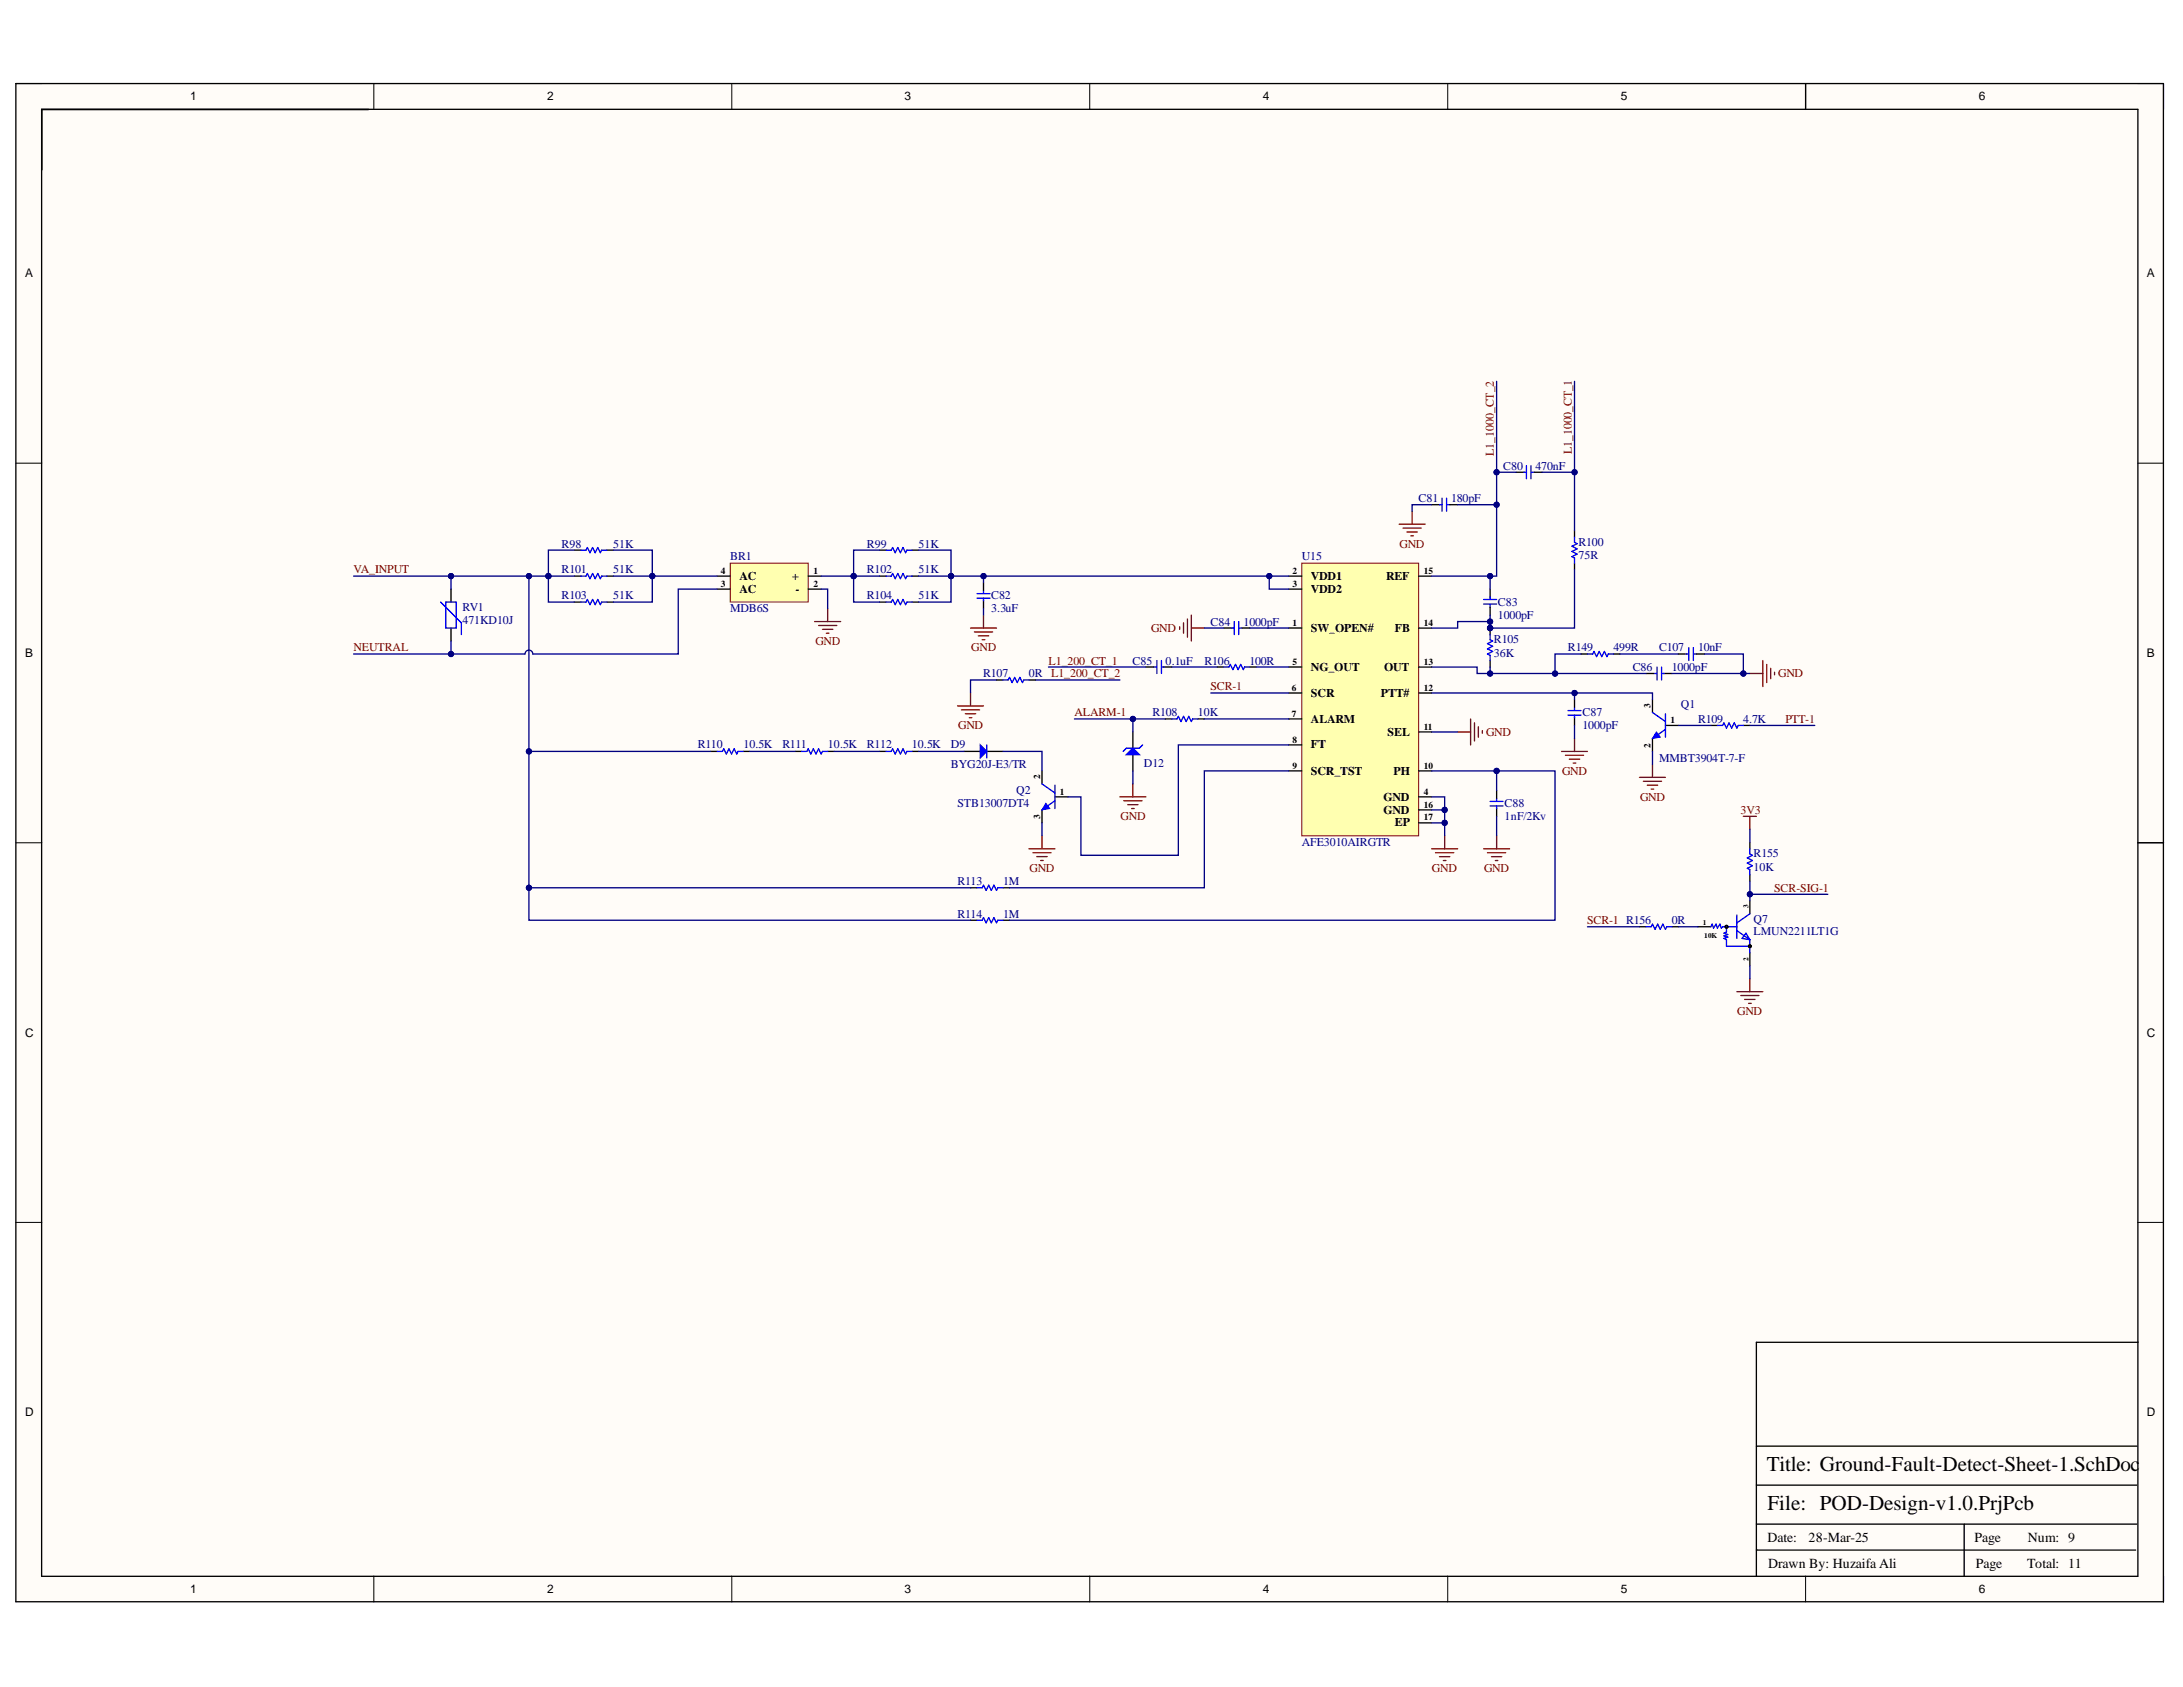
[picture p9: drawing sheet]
<svg xmlns="http://www.w3.org/2000/svg" width="279mm" height="216mm" viewBox="0 0 279 216" stroke-linecap="round" stroke-linejoin="round" font-family="sans-serif">
<defs><g id="words">
<g font-size="2.7">
<text x="226.1" y="188.3">Title: Ground-Fault-Detect-Sheet-1.SchDoc</text>
<text x="226.2" y="193.3">File: POD-Design-v1.0.PrjPcb</text>
</g>
<g font-size="1.8">
<text x="226.2" y="197.3">Date:</text>
<text x="231.5" y="197.3">28-Mar-25</text>
<text x="252.7" y="197.3">Page</text>
<text x="259.5" y="197.3">Num: 9</text>
<text x="226.3" y="200.6">Drawn By: Huzaifa Ali</text>
<text x="252.9" y="200.6">Page</text>
<text x="259.5" y="200.6">Total: 11</text>
</g>
<g font-size="1.5">
<text x="24.4" y="12.8">1</text>
<text x="70" y="12.8">2</text>
<text x="115.8" y="12.8">3</text>
<text x="161.6" y="12.8">4</text>
<text x="207.5" y="12.8">5</text>
<text x="253.3" y="12.8">6</text>
<text x="3.2" y="35.5">A</text>
<text x="274.8" y="35.5">A</text>
<text x="94.6" y="75.8">AC</text>
<text x="94.6" y="74.2">AC</text>
<text x="101.4" y="74.2">+</text>
<text x="101.8" y="75.8">-</text>
<text x="167.8" y="75.8">VDD2</text>
<text x="167.8" y="74.2">VDD1</text>
<text x="177.4" y="74.2">REF</text>
<text x="167.8" y="80.8">SW_OPEN#</text>
<text x="178.5" y="80.8">FB</text>
<text x="3.2" y="84">B</text>
<text x="167.8" y="89.2">SCR</text>
<text x="167.8" y="85.8">NG_OUT</text>
<text x="176.8" y="89.2">PTT#</text>
<text x="177.2" y="85.8">OUT</text>
<text x="274.8" y="84">B</text>
<text x="167.8" y="95.8">FT</text>
<text x="167.8" y="92.5">ALARM</text>
<text x="177.6" y="94.2">SEL</text>
<text x="167.8" y="99.2">SCR_TST</text>
<text x="178.4" y="99.2">PH</text>
<text x="177.1" y="104.2">GND</text>
<text x="177.1" y="102.5">GND</text>
<text x="178.5" y="105.8">EP</text>
<text x="3.2" y="132.7">C</text>
<text x="274.8" y="132.7">C</text>
<text x="3.2" y="181.2">D</text>
<text x="274.8" y="181.2">D</text>
<text x="24.4" y="203.8">1</text>
<text x="70" y="203.8">2</text>
<text x="115.8" y="203.8">3</text>
<text x="161.6" y="203.8">4</text>
<text x="207.5" y="203.8">5</text>
<text x="253.3" y="203.8">6</text>
</g>
<g font-size="1.5" fill="#800000">
<text x="191.2" y="58.3" transform="rotate(-90 191.2 58.3)">L1_1000_CT_2</text>
<text x="201.2" y="58.2" transform="rotate(-90 201.2 58.2)">L1_1000_CT_1</text>
<text x="179.1" y="70.1">GND</text>
<text x="45.2" y="73.4">VA_INPUT</text>
<text x="45.2" y="83.4">NEUTRAL</text>
<text x="104.4" y="82.5">GND</text>
<text x="124.3" y="83.4">GND</text>
<text x="147.3" y="80.8">GND</text>
<text x="134.2" y="85.1">L1_200_CT_1</text>
<text x="134.6" y="86.7">L1_200_CT_2</text>
<text x="154.9" y="88.3">SCR-1</text>
<text x="227.6" y="86.7">GND</text>
<text x="122.6" y="93.3">GND</text>
<text x="137.5" y="91.6">ALARM-1</text>
<text x="190.2" y="94.2">GND</text>
<text x="228.5" y="92.5">PTT-1</text>
<text x="199.9" y="99.2">GND</text>
<text x="143.4" y="104.9">GND</text>
<text x="209.9" y="102.5">GND</text>
<text x="222.8" y="104.2">3V3</text>
<text x="131.8" y="111.6">GND</text>
<text x="183.3" y="111.6">GND</text>
<text x="189.9" y="111.6">GND</text>
<text x="203.1" y="118.3">SCR-1 R156</text>
<text x="227.1" y="114.1">SCR-SIG-1</text>
<text x="222.3" y="129.9">GND</text>
</g>
<g font-size="1.5" fill="#000080">
<text x="181.6" y="64.3">C81</text>
<text x="185.7" y="64.3">180pF</text>
<text x="192.4" y="60.1">C80</text>
<text x="196.5" y="60.1">470nF</text>
<text x="71.9" y="70.1">R98</text>
<text x="78.5" y="70.1">51K</text>
<text x="93.4" y="71.7">BR1</text>
<text x="111" y="70.1">R99</text>
<text x="117.6" y="70.1">51K</text>
<text x="166.6" y="71.7">U15</text>
<text x="202" y="69.9">R100</text>
<text x="202" y="71.5">75R</text>
<text x="71.9" y="73.4">R101</text>
<text x="71.9" y="76.7">R103</text>
<text x="78.5" y="73.4">51K</text>
<text x="78.5" y="76.7">51K</text>
<text x="111" y="73.4">R102</text>
<text x="111" y="76.7">R104</text>
<text x="117.6" y="73.4">51K</text>
<text x="117.6" y="76.7">51K</text>
<text x="126.9" y="76.7">C82</text>
<text x="191.7" y="77.5">C83</text>
<text x="59.2" y="78.2">RV1</text>
<text x="59.2" y="79.9">471KD10J</text>
<text x="93.4" y="78.4">MDB6S</text>
<text x="126.9" y="78.4">3.3uF</text>
<text x="154.9" y="80.1">C84</text>
<text x="159.2" y="80.1">1000pF</text>
<text x="191.2" y="82.3">R105</text>
<text x="191.7" y="79.2">1000pF</text>
<text x="200.7" y="83.4">R149</text>
<text x="206.5" y="83.4">499R</text>
<text x="212.4" y="83.4">C107</text>
<text x="217.3" y="83.4">10nF</text>
<text x="125.8" y="86.7">R107</text>
<text x="131.7" y="86.7">0R</text>
<text x="145" y="85.1">C85</text>
<text x="149.2" y="85.1">0.1uF</text>
<text x="154.2" y="85.1">R106</text>
<text x="159.9" y="85.1">100R</text>
<text x="191.2" y="84">36K</text>
<text x="209" y="85.8">C86</text>
<text x="214" y="85.8">1000pF</text>
<text x="89.3" y="95.8">R110</text>
<text x="95.1" y="95.8">10.5K</text>
<text x="100.1" y="95.8">R111</text>
<text x="106" y="95.8">10.5K</text>
<text x="111" y="95.8">R112</text>
<text x="116.7" y="95.8">10.5K</text>
<text x="121.7" y="95.8">D9</text>
<text x="147.5" y="91.6">R108</text>
<text x="153.3" y="91.6">10K</text>
<text x="202.5" y="91.6">C87</text>
<text x="202.5" y="93.3">1000pF</text>
<text x="215.1" y="90.6">Q1</text>
<text x="217.3" y="92.5">R109</text>
<text x="223.1" y="92.5">4.7K</text>
<text x="121.7" y="98.3">BYG20J-E3/TR</text>
<text x="130.1" y="101.6">Q2</text>
<text x="146.4" y="98.2">D12</text>
<text x="212.4" y="97.5">MMBT3904T-7-F</text>
<text x="122.5" y="103.3">STB13007DT4</text>
<text x="192.6" y="103.3">C88</text>
<text x="192.6" y="104.9">1nF/2Kv</text>
<text x="122.5" y="113.3">R113</text>
<text x="128.4" y="113.3">1M</text>
<text x="166.6" y="108.3">AFE3010AIRGTR</text>
<text x="224.4" y="109.7">R155</text>
<text x="224.4" y="111.4">10K</text>
<text x="122.5" y="117.4">R114</text>
<text x="128.4" y="117.4">1M</text>
<text x="214" y="118.3">0R</text>
<text x="224.4" y="118.1">Q7</text>
<text x="224.4" y="119.7">LMUN2211LT1G</text>
</g>
<g font-size="1.2">
<text x="92.3" y="75.1">3</text>
<text x="92.3" y="73.5">4</text>
<text x="104.1" y="73.5">1</text>
<text x="104.1" y="75.1">2</text>
<text x="165.4" y="75.1">3</text>
<text x="165.4" y="73.5">2</text>
<text x="182.2" y="73.5">15</text>
<text x="165.4" y="80.1">1</text>
<text x="182.2" y="80.1">14</text>
<text x="165.3" y="88.4">6</text>
<text x="165.4" y="85.1">5</text>
<text x="182.2" y="88.4">12</text>
<text x="182.2" y="85.1">13</text>
<text x="165.3" y="91.7">7</text>
<text x="165.4" y="95">8</text>
<text x="182.2" y="93.4">11</text>
<text x="211.3" y="95.7" transform="rotate(-90 211.3 95.7)">2</text>
<text x="211.3" y="90.5" transform="rotate(-90 211.3 90.5)">3</text>
<text x="213.8" y="92.6">1</text>
<text x="133.1" y="99.7" transform="rotate(-90 133.1 99.7)">2</text>
<text x="135.7" y="101.7">1</text>
<text x="165.4" y="98.4">9</text>
<text x="182.2" y="98.4">10</text>
<text x="182.2" y="101.7">4</text>
<text x="133.1" y="104.8" transform="rotate(-90 133.1 104.8)">3</text>
<text x="182.2" y="105">17</text>
<text x="182.2" y="103.4">16</text>
</g>
<g font-size=".9">
<text x="217.9" y="118.4">1</text>
<text x="223.8" y="116.2" transform="rotate(-90 223.8 116.2)">3</text>
<text x="218.1" y="120.1">10K</text>
<text x="223.8" y="123" transform="rotate(-90 223.8 123)">2</text>
</g>
</g></defs>
<g fill="#fffcf8">
<path d="M2 10.7h274.9v194.3h-274.9z" fill-rule="evenodd"/>
<path d="M5.4 14h268.2v187.7h-268.2z" fill-rule="evenodd"/>
</g>
<g fill="none" stroke="#000" stroke-width=".13">
<path d="M2 10.7h3.4M47.8 10.7v3.3M93.7 10.7v3.3M139.5 10.7v3.3M185.3 10.7v3.3M231.1 10.7v3.3M273.6 10.7h3.3v3.3M2 59.3h3.4M273.6 59.3h3.3M2 107.9h3.4M273.6 107.9h3.3M2 156.4h3.4"/>
<path d="M273.6 156.4h3.3M47.8 201.7v3.3M93.7 201.7v3.3M139.5 201.7v3.3M185.3 201.7v3.3M231.1 201.7v3.3M276.9 201.7v3.3"/>
</g>
<path d="M2 10.7h274.9v194.3h-274.9zM5.3 14h268.3v187.7h-268.3zM5.3 14h41.9M231.1 10.7v3.3M273.6 107.9h3.3M273.7 171.8h-48.9v29.9M224.8 198.4h48.5M224.8 195.1h48.7M224.8 190.1h48.7M224.8 185.1h48.7M251.4 195.1v6.6" fill="none" stroke="#000" stroke-width=".17"/>
<path d="M166.6 72.1h15v34.9h-15z" fill-rule="evenodd" fill="#ffffb0"/>
<path d="M166.6 72.1h15v34.9h-15z" fill="none" stroke="#800000" stroke-width=".13"/>
<g fill="none" stroke="#000" stroke-width=".17">
<path d="M57.7 75.4v1.7M73.5 73.7h.8M73.5 70.4h.8M73.5 77.1h.8M77.7 73.7h.8M77.7 70.4h.8M77.7 77.1h.8M164.9 73.7h1.7M164.9 75.4h1.7M181.6 73.7h1.6M57.7 80.4v1.6M164.9 80.4h1.7"/>
<path d="M164.9 95.3h1.7M164.9 98.7h1.7M164.9 88.7h1.7M164.9 92h1.7M164.9 85.4h1.7M181.6 80.4h1.6M181.6 98.7h1.6M181.6 88.7h1.6M181.6 93.7h1.6M181.6 85.4h1.6M181.6 105.3h1.6M181.6 103.7h1.6"/>
<path d="M181.6 102h1.6"/>
</g>
<path d="M56.4 77.1l2.7 2.6v1.5M57.1 77.1h1.3v3.3h-1.3zM74.3 77.1h.7l.2-.4 .3 .7 .3-.7 .4 .7 .3-.7 .3 .7 .2-.3h.7M74.3 70.4h.7l.2-.3 .3 .6 .3-.6 .4 .6 .3-.6 .3 .6 .2-.3h.7M74.3 73.7h.7l.2-.3 .3 .7 .3-.7 .4 .7 .3-.7 .3 .7 .2-.4h.7" fill="none" stroke="#00f" stroke-width=".17"/>
<path d="M93.5 72.1h9.9v5h-9.9z" fill-rule="evenodd" fill="#ffffb0"/>
<path d="M93.5 72.1h9.9v5h-9.9z" fill="none" stroke="#800000" stroke-width=".13"/>
<g fill="none" stroke="#000" stroke-width=".17">
<path d="M91.8 73.7h1.7M91.8 75.4h1.7M103.4 73.7h1.7M103.4 75.4h1.7M112.6 73.7h.8M112.6 70.4h.8M112.6 77.1h.8M116.7 73.7h.9M116.7 70.4h.9M116.7 77.1h.9M125.9 74.6v1M125.9 76.8v1.1"/>
<path d="M127.5 87h.9M131.7 87h.8M133.4 98.7v1.6M146.7 85.4h1M148.9 85.4h1.1M149.2 92h.8M153.3 92h.8M155.8 85.4h.8M156.6 80.4h1.1M159 80.4h1M160 85.4h.8M133.4 103.6v1.7"/>
<path d="M135 102h1.7"/>
</g>
<g fill="none" stroke="#00f" stroke-width=".17">
<path d="M113.4 70.4h.7l.1-.3 .4 .6 .3-.6 .3 .6 .4-.6 .3 .6 .2-.3h.6M113.4 73.7h.7l.1-.3 .4 .7 .3-.7 .3 .7 .4-.7 .3 .7 .2-.4h.6M113.4 77.1h.7l.1-.4 .4 .7 .3-.7 .3 .7 .4-.7 .3 .7 .2-.3h.6M125 76.6h1.7M125 76h1.7M125.9 75.6v.3M125.9 76.6v.3M158 79.5v1.7M158.5 79.5v1.7M128.4 87h.6l.2-.3 .3 .7 .4-.7 .3 .7 .3-.7 .4 .7 .1-.4h.7M147.7 85.4h.3M148.1 84.5v1.7"/>
<path d="M148.7 85.4h.3M148.7 84.5v1.7M150 92h.7l.1-.3 .3 .6 .4-.6 .3 .6 .3-.6 .4 .6 .1-.3h.7M156.6 85.4h.7l.2-.4 .3 .7 .3-.7 .4 .7 .3-.7 .3 .7 .2-.3h.7M157.6 80.4h.4M158.6 80.4h.4M133.4 100.3l1.6 1.2M135 102.5l-1.6 1.1M135 100.5v3"/>
</g>
<g fill="none" stroke="#800000" stroke-width=".17">
<path d="M104.3 79.5h3.3M105.9 77.9v1.6M125.9 78.7v1.7M151.5 79.7v1.3M152 79.2v2.3M152.5 78.7v3.3M104.8 80h2.3M105.3 80.5h1.3M105.8 81h.3M122.6 90.3h3.3M123.1 90.8h2.3M123.6 91.3h1.3"/>
<path d="M124.1 91.8h.3M124.2 80.4h3.3M124.2 88.7v1.6M124.7 80.9h2.3M125.2 81.4h1.3M125.7 81.9h.3M151 80.2v.3M152.5 80.4h1.6"/>
</g>
<path d="M133.9 102.8l.5 .7-1 .1z" fill="#00f"/>
<path d="M133.9 102.8l.5 .7-1 .1z" fill="none" stroke="#00f" stroke-width=".13"/>
<path d="M91 96.2h.8M95.1 96.2h.9M101.8 96.2h.8M105.9 96.2h.9M112.6 96.2h.8M116.7 96.2h.9M123.4 96.2h2.1M126.3 96.2h2.1" fill="none" stroke="#000" stroke-width=".17"/>
<path d="M91.8 96.2h.7l.1-.4 .4 .7 .3-.7 .3 .7 .4-.7 .3 .7 .2-.3h.6M102.6 96.2h.7l.1-.4 .4 .7 .3-.7 .3 .7 .4-.7 .3 .7 .2-.3h.6M113.4 96.2h.7l.1-.4 .4 .7 .3-.7 .3 .7 .4-.7 .3 .7 .2-.3h.6" fill="none" stroke="#00f" stroke-width=".17"/>
<path d="M125.5 95.3l.8 .9-.8 .8z" fill="#00f"/>
<g fill="none" stroke="#00f" stroke-width=".17">
<path d="M125.5 95.3l.8 .9-.8 .8zM126.3 95.3v1.7M200.7 91.5h1.7M200.7 90.9h1.7M201.5 90.5v.4M201.5 91.5v.3M211.5 91.2l1.7 1.1M213.2 93.3l-1.7 1.2M213.2 91.4v2.9M125 113.6h.7l.2-.3 .3 .7 .3-.7 .4 .7 .3-.7 .3 .7 .2-.4h.7M125 117.8h.7l.2-.4 .3 .7 .3-.7 .4 .7 .3-.7 .3 .7 .2-.3h.7M190.7 103.1h1.7"/>
<path d="M190.7 102.6h1.7M191.6 102.2v.3M191.6 103.1v.4"/>
</g>
<g fill="none" stroke="#800000" stroke-width=".17">
<path d="M186.6 93.7h1.6M188.2 92v3.3M188.7 92.5v2.3M189.2 93v1.3M189.7 93.5v.3M199.9 96.2h3.3M200.4 96.7h2.3M200.9 97.2h1.3M201.4 97.7h.3M201.5 94.5v1.7M131.7 108.6h3.3M132.2 109.1h2.3"/>
<path d="M132.7 109.6h1.3M133.2 110.1h.3M133.4 107v1.6M183.2 108.6h3.4M183.7 109.1h2.4M184.2 109.6h1.4M184.7 110.1h.4M184.9 107v1.6M189.9 108.6h3.3M190.4 109.1h2.3M190.9 109.6h1.3M191.4 110.1h.3"/>
<path d="M191.6 107v1.6"/>
</g>
<path d="M201.5 89.5v1M201.5 91.8v1M211.5 89.5v1.7M211.5 94.5v1.7M213.2 92.8h1.6M124.2 113.6h.8M124.2 117.8h.8M128.4 113.6h.8M128.4 117.8h.8M191.6 101.2v1M191.6 103.4v1.1" fill="none" stroke="#000" stroke-width=".17"/>
<path d="M212 93.7l.5 .6-1 .2z" fill="#00f"/>
<path d="M212 93.7l.5 .6-1 .2z" fill="none" stroke="#00f" stroke-width=".13"/>
<path d="M209.8 99.5h3.4M210.3 100h2.4M211.5 97.8v1.7M224 86.2h1.6M225.6 84.5v3.4M226.1 85v2.4M226.6 85.5v1.4M227.1 86v.4M210.8 100.5h1.4M211.3 101h.4" fill="none" stroke="#800000" stroke-width=".17"/>
<path d="M210.7 86.2h1M212.9 86.2h1.1M219 92.8h.8M223.1 92.8h.9" fill="none" stroke="#000" stroke-width=".17"/>
<path d="M211.7 86.2h.3M212.1 85.4v1.6M212.7 86.2h.3M212.7 85.4v1.6M219.8 92.8h.7l.1-.3 .4 .7 .3-.7 .3 .7 .4-.7 .3 .7 .2-.4h.6" fill="none" stroke="#00f" stroke-width=".17"/>
<circle cx="190.7" cy="80.4" r=".33" fill="#000080"/>
<circle cx="190.7" cy="80.4" r=".33" fill="none" stroke="#000080" stroke-width=".13"/>
<path d="M190.7 80.4v.8" fill="none" stroke="#000" stroke-width=".17"/>
<circle cx="190.7" cy="80.4" r=".33" fill="#000080"/>
<circle cx="190.7" cy="80.4" r=".33" fill="none" stroke="#000080" stroke-width=".13"/>
<g fill="none" stroke="#000" stroke-width=".17">
<path d="M183.2 64.6h1.1M185.6 64.6h1M190.7 75.4v1.1M190.7 77.7v1M194 60.4h1.1M196.4 60.4h1M201.5 67.9v.8M201.5 72.1v.8M145 93.7v2.1M145 96.6v2.1M190.7 84.5v.9M202.4 83.7h.8"/>
<path d="M206.5 83.7h.8M214.8 83.7h1.1M217.1 83.7h1"/>
</g>
<g fill="none" stroke="#00f" stroke-width=".17">
<path d="M195.4 59.6v1.7M195.9 59.6v1.7M184.2 64.6h.4M184.6 63.8v1.6M185.1 63.8v1.6M185.2 64.6h.4M189.9 76.7h1.7M189.9 77.3h1.7M190.7 76.4v.3M190.7 77.4v.3M195 60.4h.4M196 60.4h.4"/>
<path d="M201.5 68.7v.7l.4 .2-.7 .3 .7 .3-.7 .4 .7 .3-.7 .3 .3 .2v.7M190.7 81.2v.7l.3 .1-.6 .4 .6 .3-.6 .3 .6 .4-.6 .3 .3 .2v.6M203.2 83.7h.6l.2-.3 .3 .6 .4-.6 .3 .6 .3-.6 .4 .6 .1-.3h.7M215.8 83.7h.4M216.2 82.9v1.6M216.7 82.9v1.6M216.8 83.7h.3"/>
</g>
<path d="M179.1 67.1h3.3M179.6 67.6h2.3M180.1 68.1h1.3M180.6 68.6h.3M180.7 65.4v1.7" fill="none" stroke="#800000" stroke-width=".17"/>
<path d="M144.2 96.6l.8-.8 .8 .8z" fill="#00f"/>
<path d="M144.2 96.6l.8-.8 .8 .8zM146.2 95.3l-.4 .5h-1.6l-.5 .4M210.7 118.6h.6l.2-.3 .3 .6 .4-.6 .3 .6 .3-.6 .4 .6 .1-.3h.7M219 118.6l.1-.3 .2 .5 .3-.5 .2 .5 .3-.5 .2 .5 .2-.2h1.8M221 118.6v.7l-.4 .1 .5 .2-.5 .2 .5 .1-.5 .2 .4 .2v.8h3M222.3 119.1l1.7 1.2M222.3 117.1v3M223.5 119.4l.5 .9-1-.2zM224 116.9l-1.7 1.2M224 108.6v.7l.3 .2-.7 .3 .7 .3-.7 .4 .7 .3-.7 .3 .4 .2v.7M224 120.3v1.6" fill="none" stroke="#00f" stroke-width=".17"/>
<path d="M143.3 102h3.4M143.8 102.5h2.4M144.3 103h1.4M144.8 103.5h.4M145 100.3v1.7M223.1 104.5h1.7M224 104.5v1.6M222.3 126.9h3.3M222.8 127.4h2.3M223.3 127.9h1.3M223.8 128.4h.3M224 125.3v1.6" fill="none" stroke="#800000" stroke-width=".17"/>
<g fill="none" stroke="#000" stroke-width=".17">
<path d="M209.8 118.6h.9M214 118.6h.8M217.3 118.6h1.7M224 107.8v.8M224 112v.8M224 115.3v1.6M224 121.9v1.7"/>
<circle cx="221" cy="118.6" r=".17"/>
<circle cx="224" cy="121.1" r=".17"/>
</g>
<path d="M73.5 70.4h-3.3v3.3" fill="none" stroke="#000080" stroke-width=".17"/>
<circle cx="70.2" cy="73.7" r=".33" fill="#000080"/>
<circle cx="70.2" cy="73.7" r=".33" fill="none" stroke="#000080" stroke-width=".13"/>
<path d="M70.2 73.7v3.4h3.3" fill="none" stroke="#000080" stroke-width=".17"/>
<circle cx="70.2" cy="73.7" r=".33" fill="#000080"/>
<circle cx="70.2" cy="73.7" r=".33" fill="none" stroke="#000080" stroke-width=".13"/>
<path d="M78.5 70.4h5v3.3" fill="none" stroke="#000080" stroke-width=".17"/>
<circle cx="83.5" cy="73.7" r=".33" fill="#000080"/>
<circle cx="83.5" cy="73.7" r=".33" fill="none" stroke="#000080" stroke-width=".13"/>
<path d="M83.5 73.7v3.4h-5" fill="none" stroke="#000080" stroke-width=".17"/>
<circle cx="83.5" cy="73.7" r=".33" fill="#000080"/>
<circle cx="83.5" cy="73.7" r=".33" fill="none" stroke="#000080" stroke-width=".13"/>
<path d="M105.1 75.4h.8v2.5M109.3 73.7v3.4h3.3" fill="none" stroke="#000080" stroke-width=".17"/>
<circle cx="109.3" cy="73.7" r=".33" fill="#000080"/>
<circle cx="109.3" cy="73.7" r=".33" fill="none" stroke="#000080" stroke-width=".13"/>
<path d="M112.6 70.4h-3.3v3.3" fill="none" stroke="#000080" stroke-width=".17"/>
<circle cx="109.3" cy="73.7" r=".33" fill="#000080"/>
<circle cx="109.3" cy="73.7" r=".33" fill="none" stroke="#000080" stroke-width=".13"/>
<path d="M162.5 73.7v1.7h2.4" fill="none" stroke="#000080" stroke-width=".17"/>
<circle cx="162.5" cy="73.7" r=".33" fill="#000080"/>
<circle cx="162.5" cy="73.7" r=".33" fill="none" stroke="#000080" stroke-width=".13"/>
<path d="M121.7 73.7v3.4h-4.1" fill="none" stroke="#000080" stroke-width=".17"/>
<circle cx="121.7" cy="73.7" r=".33" fill="#000080"/>
<circle cx="121.7" cy="73.7" r=".33" fill="none" stroke="#000080" stroke-width=".13"/>
<path d="M117.6 70.4h4.1v3.3" fill="none" stroke="#000080" stroke-width=".17"/>
<circle cx="121.7" cy="73.7" r=".33" fill="#000080"/>
<circle cx="121.7" cy="73.7" r=".33" fill="none" stroke="#000080" stroke-width=".13"/>
<path d="M125.9 73.7v.9" fill="none" stroke="#000080" stroke-width=".17"/>
<circle cx="125.9" cy="73.7" r=".33" fill="#000080"/>
<circle cx="125.9" cy="73.7" r=".33" fill="none" stroke="#000080" stroke-width=".13"/>
<path d="M67.7 73.7v22.5h23.3M125.9 77.9v.8M127.5 87h-3.3v1.7M132.5 87h10.8M134.2 85.4h12.5M150 85.4h5.8M154.1 80.4h2.5M154.1 92h10.8M160 80.4h4.9M160.8 85.4h4.1" fill="none" stroke="#000080" stroke-width=".17"/>
<circle cx="67.7" cy="96.2" r=".33" fill="#000080"/>
<circle cx="67.7" cy="96.2" r=".33" fill="none" stroke="#000080" stroke-width=".13"/>
<circle cx="67.7" cy="73.7" r=".33" fill="#000080"/>
<circle cx="67.7" cy="73.7" r=".33" fill="none" stroke="#000080" stroke-width=".13"/>
<path d="M57.7 82v1.7" fill="none" stroke="#000080" stroke-width=".17"/>
<circle cx="57.7" cy="83.7" r=".33" fill="#000080"/>
<circle cx="57.7" cy="83.7" r=".33" fill="none" stroke="#000080" stroke-width=".13"/>
<path d="M57.7 73.7v1.7" fill="none" stroke="#000080" stroke-width=".17"/>
<circle cx="57.7" cy="73.7" r=".33" fill="#000080"/>
<circle cx="57.7" cy="73.7" r=".33" fill="none" stroke="#000080" stroke-width=".13"/>
<path d="M67.7 96.2v17.4h56.5M96 96.2h5.8M106.8 96.2h5.8M117.6 96.2h5.8M128.4 96.2h5v2.5M133.4 105.3v1.7" fill="none" stroke="#000080" stroke-width=".17"/>
<circle cx="67.7" cy="113.6" r=".33" fill="#000080"/>
<circle cx="67.7" cy="113.6" r=".33" fill="none" stroke="#000080" stroke-width=".13"/>
<circle cx="67.7" cy="96.2" r=".33" fill="#000080"/>
<circle cx="67.7" cy="96.2" r=".33" fill="none" stroke="#000080" stroke-width=".13"/>
<path d="M164.9 98.7h-10.8v14.9h-24.9M183.2 103.7h1.7" fill="none" stroke="#000080" stroke-width=".17"/>
<circle cx="184.9" cy="103.6" r=".33" fill="#000080"/>
<circle cx="184.9" cy="103.6" r=".33" fill="none" stroke="#000080" stroke-width=".13"/>
<path d="M183.2 105.3h1.7" fill="none" stroke="#000080" stroke-width=".17"/>
<circle cx="184.9" cy="105.3" r=".33" fill="#000080"/>
<circle cx="184.9" cy="105.3" r=".33" fill="none" stroke="#000080" stroke-width=".13"/>
<path d="M67.7 113.6v4.2h56.5" fill="none" stroke="#000080" stroke-width=".17"/>
<circle cx="67.7" cy="113.6" r=".33" fill="#000080"/>
<circle cx="67.7" cy="113.6" r=".33" fill="none" stroke="#000080" stroke-width=".13"/>
<path d="M191.6 98.7v2.5M191.6 104.5v2.5" fill="none" stroke="#000080" stroke-width=".17"/>
<circle cx="191.5" cy="98.7" r=".33" fill="#000080"/>
<circle cx="191.5" cy="98.7" r=".33" fill="none" stroke="#000080" stroke-width=".13"/>
<path d="M183.2 88.7h18.3v.8M183.2 93.7h3.4" fill="none" stroke="#000080" stroke-width=".17"/>
<circle cx="201.5" cy="88.7" r=".33" fill="#000080"/>
<circle cx="201.5" cy="88.7" r=".33" fill="none" stroke="#000080" stroke-width=".13"/>
<path d="M201.5 88.7h10v.8M201.5 92.8v1.7" fill="none" stroke="#000080" stroke-width=".17"/>
<circle cx="201.5" cy="88.7" r=".33" fill="#000080"/>
<circle cx="201.5" cy="88.7" r=".33" fill="none" stroke="#000080" stroke-width=".13"/>
<path d="M211.5 96.2v1.6M214 86.2h10M214.8 92.8h4.2M224 92.8h8.3" fill="none" stroke="#000080" stroke-width=".17"/>
<circle cx="223.1" cy="86.2" r=".33" fill="#000080"/>
<circle cx="223.1" cy="86.2" r=".33" fill="none" stroke="#000080" stroke-width=".13"/>
<path d="M183.2 80.4h3.4v-.9h4.1v.9" fill="none" stroke="#000080" stroke-width=".17"/>
<circle cx="190.7" cy="80.4" r=".33" fill="#000080"/>
<circle cx="190.7" cy="80.4" r=".33" fill="none" stroke="#000080" stroke-width=".13"/>
<circle cx="190.7" cy="79.6" r=".33" fill="#000080"/>
<circle cx="190.7" cy="79.6" r=".33" fill="none" stroke="#000080" stroke-width=".13"/>
<path d="M190.7 85.4v.8" fill="none" stroke="#000080" stroke-width=".17"/>
<circle cx="190.7" cy="86.2" r=".33" fill="#000080"/>
<circle cx="190.7" cy="86.2" r=".33" fill="none" stroke="#000080" stroke-width=".13"/>
<path d="M201.5 48.8v11.6h-4.1" fill="none" stroke="#000080" stroke-width=".17"/>
<circle cx="201.5" cy="60.4" r=".33" fill="#000080"/>
<circle cx="201.5" cy="60.4" r=".33" fill="none" stroke="#000080" stroke-width=".13"/>
<path d="M191.6 60.4h2.4" fill="none" stroke="#000080" stroke-width=".17"/>
<circle cx="191.5" cy="60.4" r=".33" fill="#000080"/>
<circle cx="191.5" cy="60.4" r=".33" fill="none" stroke="#000080" stroke-width=".13"/>
<path d="M183.2 64.6h-2.5v.8M186.6 64.6h5" fill="none" stroke="#000080" stroke-width=".17"/>
<circle cx="191.5" cy="64.6" r=".33" fill="#000080"/>
<circle cx="191.5" cy="64.6" r=".33" fill="none" stroke="#000080" stroke-width=".13"/>
<path d="M190.7 78.7v.8" fill="none" stroke="#000080" stroke-width=".17"/>
<circle cx="190.7" cy="79.6" r=".33" fill="#000080"/>
<circle cx="190.7" cy="79.6" r=".33" fill="none" stroke="#000080" stroke-width=".13"/>
<path d="M183.2 73.7h7.5" fill="none" stroke="#000080" stroke-width=".17"/>
<circle cx="190.7" cy="73.7" r=".33" fill="#000080"/>
<circle cx="190.7" cy="73.7" r=".33" fill="none" stroke="#000080" stroke-width=".13"/>
<path d="M201.5 72.9v7.5h-10.8" fill="none" stroke="#000080" stroke-width=".17"/>
<circle cx="190.7" cy="80.4" r=".33" fill="#000080"/>
<circle cx="190.7" cy="80.4" r=".33" fill="none" stroke="#000080" stroke-width=".13"/>
<path d="M201.5 60.4v7.5" fill="none" stroke="#000080" stroke-width=".17"/>
<circle cx="201.5" cy="60.4" r=".33" fill="#000080"/>
<circle cx="201.5" cy="60.4" r=".33" fill="none" stroke="#000080" stroke-width=".13"/>
<path d="M91.8 75.4h-5v8.3h-18.6a.5 .5 0 0 0-.5-.5 .5 .5 0 0 0-.5 .5h-21.9" fill="none" stroke="#000080" stroke-width=".17"/>
<circle cx="57.7" cy="83.7" r=".33" fill="#000080"/>
<circle cx="57.7" cy="83.7" r=".33" fill="none" stroke="#000080" stroke-width=".13"/>
<path d="M45.3 73.7h28.2" fill="none" stroke="#000080" stroke-width=".17"/>
<circle cx="57.7" cy="73.7" r=".33" fill="#000080"/>
<circle cx="57.7" cy="73.7" r=".33" fill="none" stroke="#000080" stroke-width=".13"/>
<circle cx="67.7" cy="73.7" r=".33" fill="#000080"/>
<circle cx="67.7" cy="73.7" r=".33" fill="none" stroke="#000080" stroke-width=".13"/>
<circle cx="70.2" cy="73.7" r=".33" fill="#000080"/>
<circle cx="70.2" cy="73.7" r=".33" fill="none" stroke="#000080" stroke-width=".13"/>
<path d="M78.5 73.7h13.3" fill="none" stroke="#000080" stroke-width=".17"/>
<circle cx="83.5" cy="73.7" r=".33" fill="#000080"/>
<circle cx="83.5" cy="73.7" r=".33" fill="none" stroke="#000080" stroke-width=".13"/>
<path d="M105.1 73.7h7.5" fill="none" stroke="#000080" stroke-width=".17"/>
<circle cx="109.3" cy="73.7" r=".33" fill="#000080"/>
<circle cx="109.3" cy="73.7" r=".33" fill="none" stroke="#000080" stroke-width=".13"/>
<path d="M117.6 73.7h47.3" fill="none" stroke="#000080" stroke-width=".17"/>
<circle cx="121.7" cy="73.7" r=".33" fill="#000080"/>
<circle cx="121.7" cy="73.7" r=".33" fill="none" stroke="#000080" stroke-width=".13"/>
<circle cx="125.9" cy="73.7" r=".33" fill="#000080"/>
<circle cx="125.9" cy="73.7" r=".33" fill="none" stroke="#000080" stroke-width=".13"/>
<circle cx="162.5" cy="73.7" r=".33" fill="#000080"/>
<circle cx="162.5" cy="73.7" r=".33" fill="none" stroke="#000080" stroke-width=".13"/>
<path d="M183.2 98.7h15.8v19.1h-69.8" fill="none" stroke="#000080" stroke-width=".17"/>
<circle cx="191.5" cy="98.7" r=".33" fill="#000080"/>
<circle cx="191.5" cy="98.7" r=".33" fill="none" stroke="#000080" stroke-width=".13"/>
<path d="M183.2 102h1.7v5" fill="none" stroke="#000080" stroke-width=".17"/>
<circle cx="184.9" cy="103.6" r=".33" fill="#000080"/>
<circle cx="184.9" cy="103.6" r=".33" fill="none" stroke="#000080" stroke-width=".13"/>
<circle cx="184.9" cy="105.3" r=".33" fill="#000080"/>
<circle cx="184.9" cy="105.3" r=".33" fill="none" stroke="#000080" stroke-width=".13"/>
<path d="M183.2 85.4h5.9v.8h21.6" fill="none" stroke="#000080" stroke-width=".17"/>
<circle cx="199" cy="86.2" r=".33" fill="#000080"/>
<circle cx="199" cy="86.2" r=".33" fill="none" stroke="#000080" stroke-width=".13"/>
<circle cx="190.7" cy="86.2" r=".33" fill="#000080"/>
<circle cx="190.7" cy="86.2" r=".33" fill="none" stroke="#000080" stroke-width=".13"/>
<path d="M191.6 48.8v24.9h-.9v1.7" fill="none" stroke="#000080" stroke-width=".17"/>
<circle cx="190.7" cy="73.7" r=".33" fill="#000080"/>
<circle cx="190.7" cy="73.7" r=".33" fill="none" stroke="#000080" stroke-width=".13"/>
<circle cx="191.5" cy="64.6" r=".33" fill="#000080"/>
<circle cx="191.5" cy="64.6" r=".33" fill="none" stroke="#000080" stroke-width=".13"/>
<circle cx="191.5" cy="60.4" r=".33" fill="#000080"/>
<circle cx="191.5" cy="60.4" r=".33" fill="none" stroke="#000080" stroke-width=".13"/>
<path d="M202.4 83.7h-3.4v2.5" fill="none" stroke="#000080" stroke-width=".17"/>
<circle cx="199" cy="86.2" r=".33" fill="#000080"/>
<circle cx="199" cy="86.2" r=".33" fill="none" stroke="#000080" stroke-width=".13"/>
<path d="M207.3 83.7h7.5M218.1 83.7h5v2.5" fill="none" stroke="#000080" stroke-width=".17"/>
<circle cx="223.1" cy="86.2" r=".33" fill="#000080"/>
<circle cx="223.1" cy="86.2" r=".33" fill="none" stroke="#000080" stroke-width=".13"/>
<path d="M137.5 92h11.7M164.9 95.3h-14.1v14.2h-12.5v-7.5h-1.6" fill="none" stroke="#000080" stroke-width=".17"/>
<circle cx="145" cy="92" r=".33" fill="#000080"/>
<circle cx="145" cy="92" r=".33" fill="none" stroke="#000080" stroke-width=".13"/>
<path d="M145 92v1.7" fill="none" stroke="#000080" stroke-width=".17"/>
<circle cx="145" cy="92" r=".33" fill="#000080"/>
<circle cx="145" cy="92" r=".33" fill="none" stroke="#000080" stroke-width=".13"/>
<path d="M145 98.7v1.6M155 88.7h9.9M203.2 118.6h6.6M214.8 118.6h2.5M224 112.8v2.5M224 123.6v1.7" fill="none" stroke="#000080" stroke-width=".17"/>
<circle cx="224" cy="114.4" r=".33" fill="#000080"/>
<circle cx="224" cy="114.4" r=".33" fill="none" stroke="#000080" stroke-width=".13"/>
<path d="M224 114.5h9.9" fill="none" stroke="#000080" stroke-width=".17"/>
<circle cx="224" cy="114.4" r=".33" fill="#000080"/>
<circle cx="224" cy="114.4" r=".33" fill="none" stroke="#000080" stroke-width=".13"/>
<path d="M224 106.1v1.7" fill="none" stroke="#000080" stroke-width=".17"/>
<use href="#words"/>
</svg>
